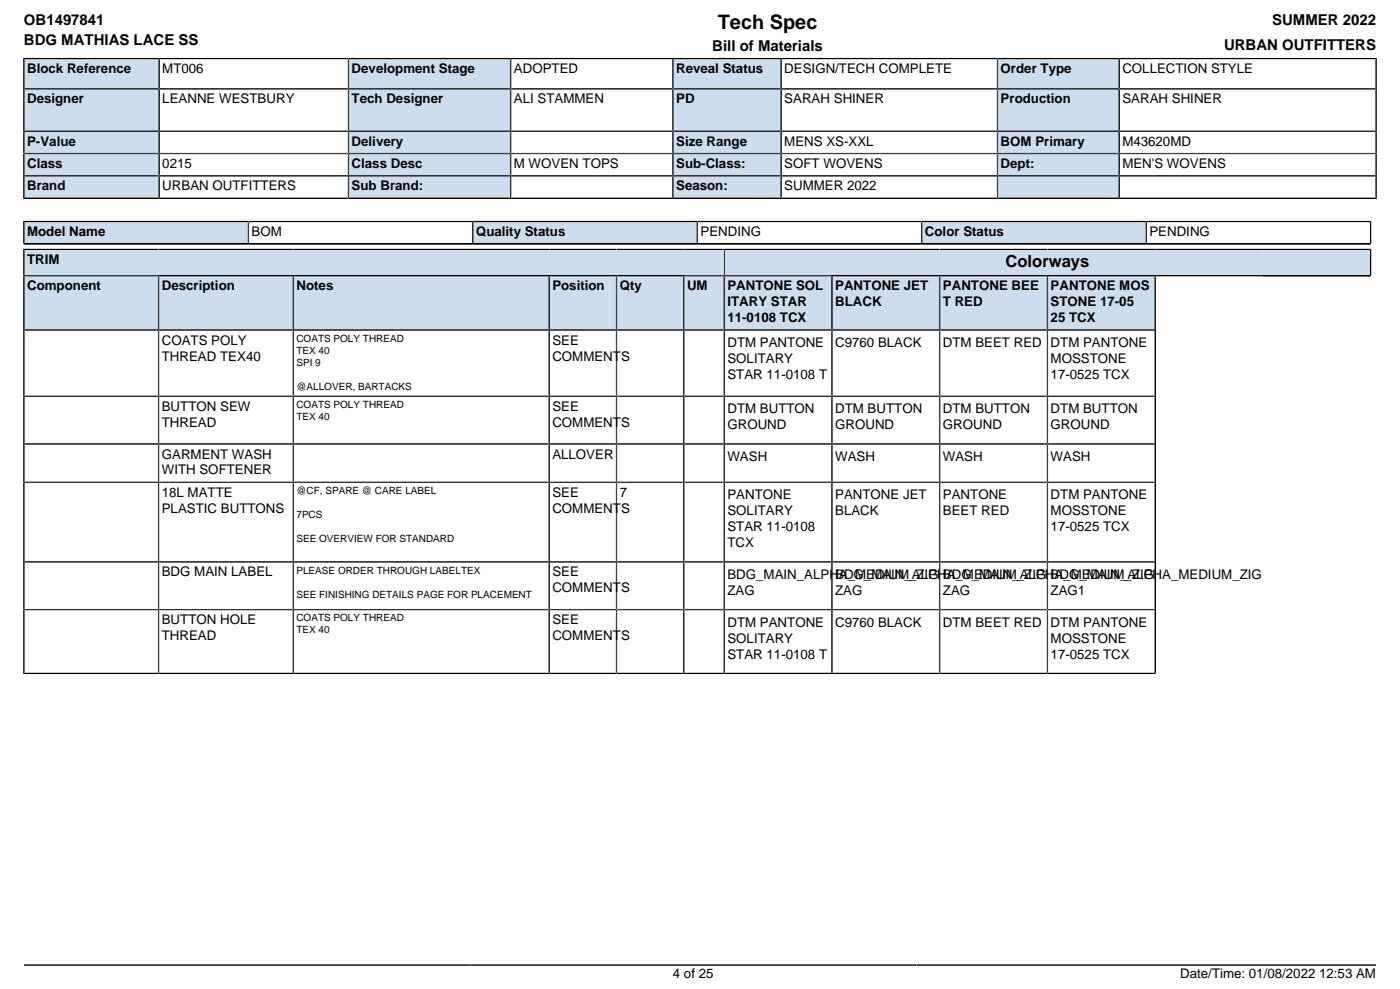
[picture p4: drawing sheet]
<svg xmlns="http://www.w3.org/2000/svg" width="297mm" height="210mm" viewBox="0 0 297 210" stroke-linecap="round" stroke-linejoin="round" font-family="sans-serif">
<defs><g id="words">
<text font-size="4.2" x="152.4" y="6.2">Tech Spec</text>
<text font-size="3.5" x="213.4" y="56.6">Colorways</text>
<g font-size="3.2">
<text x="5.1" y="5.3">OB1497841</text>
<text x="270" y="5.3">SUMMER 2022</text>
<text x="5.1" y="9.6">BDG MATHIAS LACE SS</text>
<text x="151.2" y="10.8">Bill of Materials</text>
<text x="259.8" y="10.6">URBAN OUTFITTERS</text>
</g>
<g font-size="2.8">
<text x="5.8" y="15.5">Block Reference</text>
<text x="34.5" y="15.5">MT006</text>
<text x="74.6" y="15.5">Development Stage</text>
<text x="109.1" y="15.5">ADOPTED</text>
<text x="143.5" y="15.5">Reveal Status</text>
<text x="166.5" y="15.5">DESIGN/TECH COMPLETE</text>
<text x="212.4" y="15.5">Order Type</text>
<text x="238.2" y="15.5">COLLECTION STYLE</text>
<text x="5.8" y="22">Designer</text>
<text x="34.5" y="22">LEANNE WESTBURY</text>
<text x="74.6" y="22">Tech Designer</text>
<text x="109.1" y="22">ALI STAMMEN</text>
<text x="143.5" y="22">PD</text>
<text x="166.5" y="22">SARAH SHINER</text>
<text x="212.4" y="22">Production</text>
<text x="238.2" y="22">SARAH SHINER</text>
<text x="5.8" y="30.9">P-Value</text>
<text x="5.8" y="35.7">Class</text>
<text x="34.5" y="35.7">0215</text>
<text x="74.6" y="30.9">Delivery</text>
<text x="74.6" y="35.7">Class Desc</text>
<text x="109.1" y="35.7">M WOVEN TOPS</text>
<text x="143.5" y="30.9">Size Range</text>
<text x="143.5" y="35.7">Sub-Class:</text>
<text x="166.5" y="30.9">MENS XS-XXL</text>
<text x="166.5" y="35.7">SOFT WOVENS</text>
<text x="212.4" y="30.9">BOM Primary</text>
<text x="212.4" y="35.7">Dept:</text>
<text x="238.2" y="30.9">M43620MD</text>
<text x="238.2" y="35.7">MEN'S WOVENS</text>
<text x="5.8" y="40.4">Brand</text>
<text x="34.5" y="40.4">URBAN OUTFITTERS</text>
<text x="74.6" y="40.4">Sub Brand:</text>
<text x="143.5" y="40.4">Season:</text>
<text x="166.5" y="40.4">SUMMER 2022</text>
<text x="5.8" y="50.1">Model Name</text>
<text x="53.4" y="50.1">BOM</text>
<text x="101" y="50.1">Quality Status</text>
<text x="148.7" y="50.1">PENDING</text>
<text x="196.3" y="50.1">Color Status</text>
<text x="244" y="50.1">PENDING</text>
<text x="5.8" y="56">TRIM</text>
<text x="5.8" y="61.6">Component</text>
<text x="34.3" y="61.6">Description</text>
<text x="62.9" y="61.6">Notes</text>
<text x="117.2" y="61.6">Position</text>
<text x="131.5" y="61.6">Qty</text>
<text x="145.8" y="61.6">UM</text>
<text x="154.4" y="61.6">PANTONE SOL</text>
<text x="154.4" y="65">ITARY STAR</text>
<text x="177.3" y="61.6">PANTONE JET</text>
<text x="177.3" y="65">BLACK</text>
<text x="200.1" y="61.6">PANTONE BEE</text>
<text x="200.1" y="65">T RED</text>
<text x="223" y="61.6">PANTONE MOS</text>
<text x="223" y="65">STONE 17-05</text>
<text x="154.4" y="68.4">11-0108 TCX</text>
<text x="223" y="68.4">25 TCX</text>
<text x="34.3" y="73.1">COATS POLY</text>
<text x="34.3" y="76.5">THREAD TEX40</text>
<text x="117.2" y="73.1">SEE</text>
<text x="117.2" y="76.5">COMMENTS</text>
<text x="154.4" y="73.6">DTM PANTONE</text>
<text x="154.4" y="77">SOLITARY</text>
<text x="177.3" y="73.6">C9760 BLACK</text>
<text x="200.1" y="73.6">DTM BEET RED</text>
<text x="223" y="73.6">DTM PANTONE</text>
<text x="223" y="77">MOSSTONE</text>
<text x="154.4" y="80.4">STAR 11-0108 T</text>
<text x="223" y="80.4">17-0525 TCX</text>
<text x="34.3" y="87.1">BUTTON SEW</text>
<text x="117.2" y="87.1">SEE</text>
<text x="154.4" y="87.6">DTM BUTTON</text>
<text x="177.3" y="87.6">DTM BUTTON</text>
<text x="200.1" y="87.6">DTM BUTTON</text>
<text x="223" y="87.6">DTM BUTTON</text>
<text x="34.3" y="90.5">THREAD</text>
<text x="117.2" y="90.5">COMMENTS</text>
<text x="154.4" y="91">GROUND</text>
<text x="177.3" y="91">GROUND</text>
<text x="200.1" y="91">GROUND</text>
<text x="223" y="91">GROUND</text>
<text x="34.3" y="97.3">GARMENT WASH</text>
<text x="34.3" y="100.7">WITH SOFTENER</text>
<text x="117.2" y="97.3">ALLOVER</text>
<text x="154.4" y="97.8">WASH</text>
<text x="177.3" y="97.8">WASH</text>
<text x="200.1" y="97.8">WASH</text>
<text x="223" y="97.8">WASH</text>
<text x="34.3" y="105.4">18L MATTE</text>
<text x="117.2" y="105.4">SEE</text>
<text x="131.5" y="105.4">7</text>
<text x="154.4" y="105.9">PANTONE</text>
<text x="177.3" y="105.9">PANTONE JET</text>
<text x="200.1" y="105.9">PANTONE</text>
<text x="223" y="105.9">DTM PANTONE</text>
<text x="34.3" y="108.8">PLASTIC BUTTONS</text>
<text x="117.2" y="108.8">COMMENTS</text>
<text x="154.4" y="109.3">SOLITARY</text>
<text x="154.4" y="112.7">STAR 11-0108</text>
<text x="177.3" y="109.3">BLACK</text>
<text x="200.1" y="109.3">BEET RED</text>
<text x="223" y="109.3">MOSSTONE</text>
<text x="223" y="112.7">17-0525 TCX</text>
<text x="154.4" y="116.1">TCX</text>
<text x="34.3" y="122.3">BDG MAIN LABEL</text>
<text x="117.2" y="122.3">SEE</text>
<text x="117.2" y="125.7">COMMENTS</text>
<text x="154.4" y="122.8">BDG_MAIN_ALPHA_MEDIUM_ZIG</text>
<text x="177.3" y="122.8">BDG_MAIN_ALPHA_MEDIUM_ZIG</text>
<text x="200.1" y="122.8">BDG_MAIN_ALPHA_MEDIUM_ZIG</text>
<text x="223" y="122.8">BDG_MAIN_ALPHA_MEDIUM_ZIG</text>
<text x="154.4" y="126.2">ZAG</text>
<text x="177.3" y="126.2">ZAG</text>
<text x="200.1" y="126.2">ZAG</text>
<text x="223" y="126.2">ZAG1</text>
<text x="34.3" y="132.4">BUTTON HOLE</text>
<text x="34.3" y="135.8">THREAD</text>
<text x="117.2" y="132.4">SEE</text>
<text x="117.2" y="135.8">COMMENTS</text>
<text x="154.4" y="132.9">DTM PANTONE</text>
<text x="154.4" y="136.3">SOLITARY</text>
<text x="177.3" y="132.9">C9760 BLACK</text>
<text x="200.1" y="132.9">DTM BEET RED</text>
<text x="223" y="132.9">DTM PANTONE</text>
<text x="223" y="136.3">MOSSTONE</text>
<text x="154.4" y="139.7">STAR 11-0108 T</text>
<text x="223" y="139.7">17-0525 TCX</text>
<text x="142.8" y="207.6">4 of 25</text>
<text x="250.5" y="207.6">Date/Time: 01/08/2022 12:53 AM</text>
</g>
<g font-size="2.1">
<text x="62.9" y="72.5">COATS POLY THREAD</text>
<text x="62.9" y="75">TEX 40</text>
<text x="62.9" y="77.6">SPI 9</text>
<text x="62.9" y="82.7">@ALLOVER, BARTACKS</text>
<text x="62.9" y="86.5">COATS POLY THREAD</text>
<text x="62.9" y="89.1">TEX 40</text>
<text x="62.9" y="104.8">@CF, SPARE @ CARE LABEL</text>
<text x="62.9" y="109.9">7PCS</text>
<text x="62.9" y="115">SEE OVERVIEW FOR STANDARD</text>
<text x="62.9" y="121.7">PLEASE ORDER THROUGH LABELTEX</text>
<text x="62.9" y="126.8">SEE FINISHING DETAILS PAGE FOR PLACEMENT</text>
<text x="62.9" y="131.8">COATS POLY THREAD</text>
<text x="62.9" y="134.4">TEX 40</text>
</g>
</g></defs>
<path d="M5.3 12.6h28.3v6.1h-28.3z" fill="#cde"/>
<path d="M5.1 12.3v6.6h68.9v-6.5h-69.1M33.8 12.4v6.5" fill="none" stroke="#000" stroke-width=".35"/>
<path d="M74.1 12.6h34.1v6.1h-34.1z" fill="#cde"/>
<path d="M74 12.4h68.8v6.5h-68.8zM108.4 12.4v6.5" fill="none" stroke="#000" stroke-width=".35"/>
<path d="M143 12.6h22.6v6.1h-22.6z" fill="#cde"/>
<path d="M142.8 12.4h68.9v6.5h-68.9zM165.8 12.4v6.5" fill="none" stroke="#000" stroke-width=".35"/>
<path d="M211.9 12.6h25.5v6.1h-25.5z" fill="#cde"/>
<path d="M237.6 12.4v6.5M292.1 12.3v6.6h-80.4v-6.5h80.6" fill="none" stroke="#000" stroke-width=".35"/>
<path d="M5.3 19h28.3v8.7h-28.3z" fill="#cde"/>
<path d="M5.1 18.9h68.9v8.9h-68.9zM33.8 18.9v8.9" fill="none" stroke="#000" stroke-width=".35"/>
<path d="M74.1 19h34.1v8.7h-34.1z" fill="#cde"/>
<path d="M74 18.9h68.8v8.9h-68.8zM108.4 18.9v8.9" fill="none" stroke="#000" stroke-width=".35"/>
<path d="M143 19h22.6v8.7h-22.6z" fill="#cde"/>
<path d="M142.8 18.9h68.9v8.9h-68.9zM165.8 18.9v8.9" fill="none" stroke="#000" stroke-width=".35"/>
<path d="M211.9 19h25.5v8.7h-25.5z" fill="#cde"/>
<path d="M211.7 18.9h80.4v8.9h-80.4zM237.6 18.9v8.9" fill="none" stroke="#000" stroke-width=".35"/>
<path d="M5.3 28h28.3v4.4h-28.3z" fill="#cde"/>
<path d="M5.1 27.8h68.9v4.8h-68.9zM33.8 27.8v4.8" fill="none" stroke="#000" stroke-width=".35"/>
<path d="M74.1 28h34.1v4.4h-34.1z" fill="#cde"/>
<path d="M74 27.8h68.8v4.8h-68.8zM108.4 27.8v4.8" fill="none" stroke="#000" stroke-width=".35"/>
<path d="M143 28h22.6v4.4h-22.6z" fill="#cde"/>
<path d="M142.8 27.8h68.9v4.8h-68.9zM165.8 27.8v4.8" fill="none" stroke="#000" stroke-width=".35"/>
<path d="M211.9 28h25.5v4.4h-25.5z" fill="#cde"/>
<path d="M211.7 27.8h80.4v4.8h-80.4zM237.6 27.8v4.8" fill="none" stroke="#000" stroke-width=".35"/>
<path d="M5.3 32.8h28.3v4.3h-28.3z" fill="#cde"/>
<path d="M5.1 32.6h68.9v4.7h-68.9zM33.8 32.6v4.7" fill="none" stroke="#000" stroke-width=".35"/>
<path d="M74.1 32.8h34.1v4.3h-34.1z" fill="#cde"/>
<path d="M74 32.6h68.8v4.7h-68.8zM108.4 32.6v4.7" fill="none" stroke="#000" stroke-width=".35"/>
<path d="M143 32.8h22.6v4.3h-22.6z" fill="#cde"/>
<path d="M142.8 32.6h68.9v4.7h-68.9zM165.8 32.6v4.7" fill="none" stroke="#000" stroke-width=".35"/>
<path d="M211.9 32.8h25.5v4.3h-25.5z" fill="#cde"/>
<path d="M211.7 32.6h80.4v4.7h-80.4zM237.6 32.6v4.7" fill="none" stroke="#000" stroke-width=".35"/>
<path d="M5.3 37.5h28.3v4.4h-28.3z" fill="#cde"/>
<path d="M33.8 37.3v4.8M4.9 42.1h69.1v-4.8h-68.9v4.9" fill="none" stroke="#000" stroke-width=".35"/>
<path d="M74.1 37.5h34.1v4.4h-34.1z" fill="#cde"/>
<path d="M74 37.3h68.8v4.8h-68.8zM108.4 37.3v4.8" fill="none" stroke="#000" stroke-width=".35"/>
<path d="M143 37.5h22.6v4.4h-22.6z" fill="#cde"/>
<path d="M142.8 37.3h68.9v4.8h-68.9zM165.8 37.3v4.8" fill="none" stroke="#000" stroke-width=".35"/>
<path d="M211.9 37.5h25.5v4.4h-25.5z" fill="#cde"/>
<path d="M237.6 37.3v4.8M292.3 42.1h-80.6v-4.8h80.4v4.9" fill="none" stroke="#000" stroke-width=".35"/>
<path d="M5.3 47.2h47.2v4.4h-47.2z" fill="#cde"/>
<path d="M5.1 46.8v4.9h95.3v-4.7h-95.5M52.7 47v4.7" fill="none" stroke="#000" stroke-width=".35"/>
<path d="M100.5 47.2h47.3v4.4h-47.3z" fill="#cde"/>
<path d="M100.4 47h95.3v4.7h-95.3zM148 47v4.7" fill="none" stroke="#000" stroke-width=".35"/>
<path d="M195.8 47.2h47.3v4.4h-47.3z" fill="#cde"/>
<path d="M5.1 52.7v5.8h148.6v-5.6h-148.8M243.3 47v4.7M291 46.8v4.9h-285.9M291.1 47h-95.4v4.7" fill="none" stroke="#000" stroke-width=".35"/>
<path d="M5.3 53.1h148.3v5.2h-148.3z" fill="#cde"/>
<path d="M290.9 52.7v5.8h-137.2v-5.6h137.4" fill="none" stroke="#000" stroke-width=".35"/>
<g fill="#cde">
<path d="M153.9 53.1h136.9v5.2h-136.9z"/>
<path d="M5.3 58.7h28.2v11.1h-28.2z"/>
</g>
<path d="M5.1 58.5h28.6v11.5h-28.6z" fill="none" stroke="#000" stroke-width=".35"/>
<path d="M33.8 58.7h28.3v11.1h-28.3z" fill="#cde"/>
<path d="M33.7 58.5h28.6v11.5h-28.6z" fill="none" stroke="#000" stroke-width=".35"/>
<path d="M62.4 58.7h54v11.1h-54z" fill="#cde"/>
<path d="M62.3 58.5h54.3v11.5h-54.3z" fill="none" stroke="#000" stroke-width=".35"/>
<path d="M116.7 58.7h14v11.1h-14z" fill="#cde"/>
<path d="M116.6 58.5h14.3v11.5h-14.3z" fill="none" stroke="#000" stroke-width=".35"/>
<path d="M131 58.7h14v11.1h-14z" fill="#cde"/>
<path d="M130.9 58.5h14.3v11.5h-14.3z" fill="none" stroke="#000" stroke-width=".35"/>
<path d="M145.3 58.7h8.3v11.1h-8.3z" fill="#cde"/>
<path d="M145.2 58.5h8.5v11.5h-8.5z" fill="none" stroke="#000" stroke-width=".35"/>
<path d="M153.9 58.7h22.5v11.1h-22.5z" fill="#cde"/>
<path d="M153.7 58.5h22.9v11.5h-22.9z" fill="none" stroke="#000" stroke-width=".35"/>
<path d="M176.8 58.7h22.5v11.1h-22.5z" fill="#cde"/>
<path d="M176.6 58.5h22.9v11.5h-22.9z" fill="none" stroke="#000" stroke-width=".35"/>
<path d="M199.6 58.7h22.6v11.1h-22.6z" fill="#cde"/>
<path d="M199.5 58.5h22.8v11.5h-22.8z" fill="none" stroke="#000" stroke-width=".35"/>
<path d="M222.5 58.7h22.5v11.1h-22.5z" fill="#cde"/>
<g fill="none" stroke="#000" stroke-width=".35">
<path d="M245.2 58.5v84.3h-240.3M290.9 58.5h-68.6v84.3M33.7 70v72.8M62.3 70v72.8M116.6 70v72.8M130.9 70v72.8M145.2 70v72.8M153.7 70v72.8M176.6 70v72.8M199.5 70v72.8M245.2 70h-240.1v73M5.1 84.1h240.1"/>
<path d="M5.1 94.2h240.1M5.1 102.3h240.1M5.1 119.2h240.1M5.1 129.3h240.1M5.1 204.7h287"/>
</g>
<use href="#words"/>
</svg>
